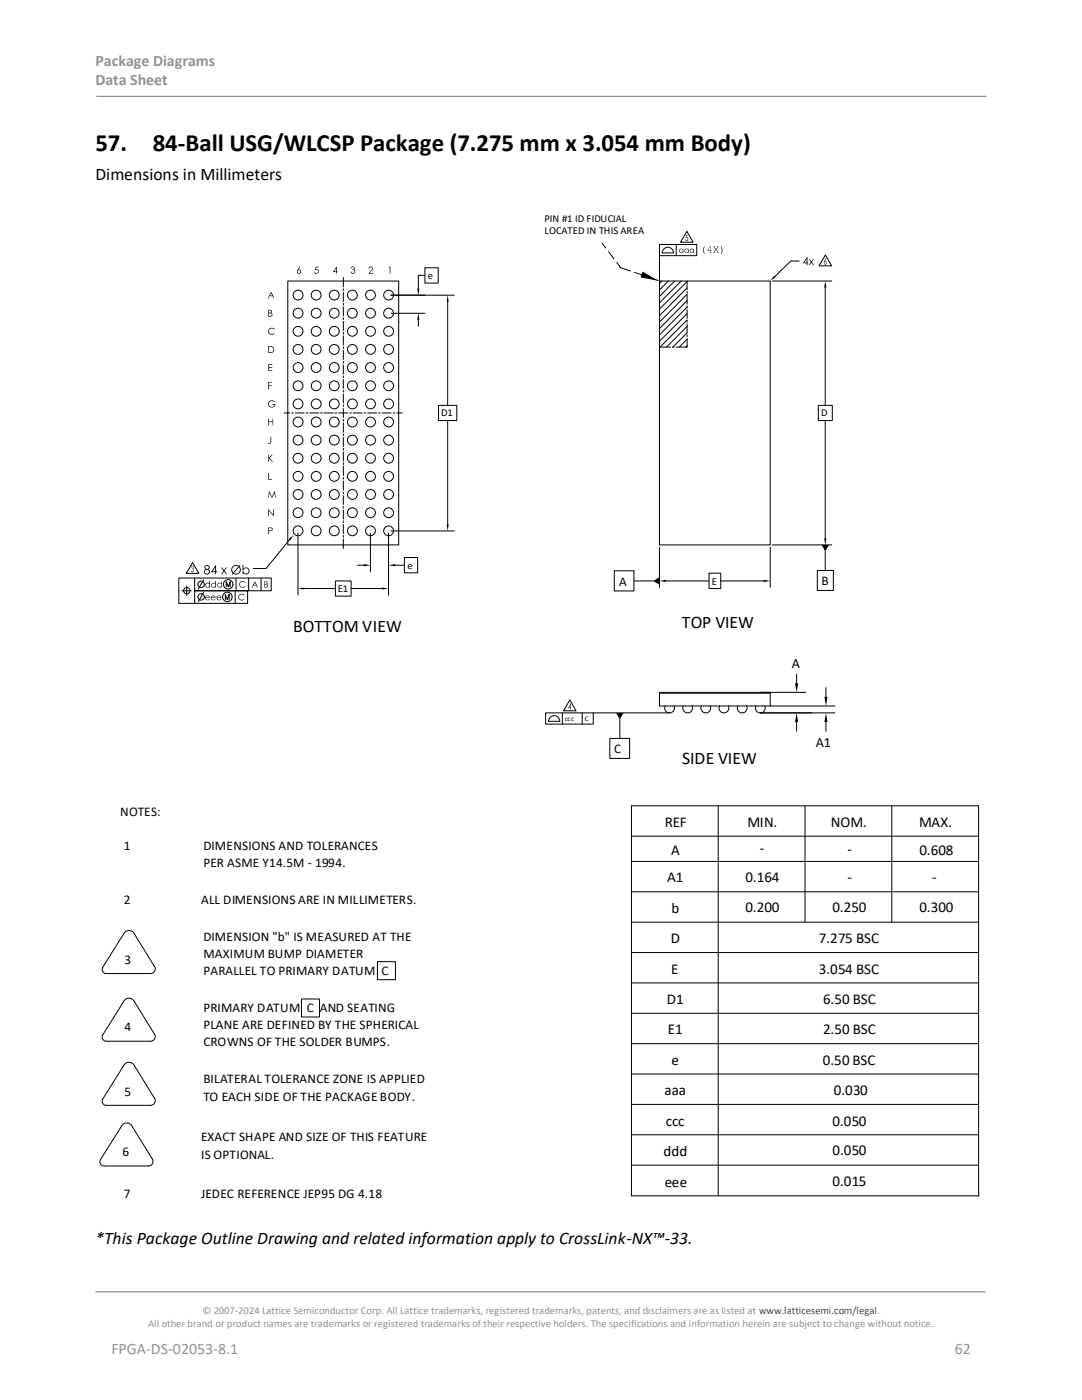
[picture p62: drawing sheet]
<svg xmlns="http://www.w3.org/2000/svg" width="216mm" height="279mm" viewBox="0 0 216 279" stroke-linecap="round" stroke-linejoin="round" font-family="sans-serif">
<defs><g id="words">
<g font-size="5">
<text x="19" y="30.1">57.</text>
<text x="30.5" y="30.1">84-Ball USG/WLCSP Package (7.275 mm x 3.054 mm Body)</text>
</g>
<g font-size="3.5">
<text x="19" y="35.9">Dimensions in Millimeters</text>
<text x="136.1" y="125.4">TOP VIEW</text>
<text x="58.5" y="126.2">BOTTOM VIEW</text>
<text x="136.1" y="152.4">SIDE VIEW</text>
<text x="19" y="248.2">*This Package Outline Drawing and related information apply to CrossLink-NX™-33.</text>
</g>
<g font-size="3.2" fill="#919195">
<text x="19" y="13.2">Package Diagrams</text>
<text x="19" y="17.1">Data Sheet</text>
<text x="22.2" y="270.2">FPGA-DS-02053-8.1</text>
<text x="190.5" y="270.2">62</text>
</g>
<g font-size="3">
<text x="132.6" y="165">REF</text>
<text x="149.1" y="165">MIN.</text>
<text x="165.8" y="165">NOM.</text>
<text x="183.4" y="165">MAX.</text>
<text x="133.9" y="170.6">A</text>
<text x="151.6" y="170.3">-</text>
<text x="169.1" y="170.4">-</text>
<text x="183.5" y="170.6">0.608</text>
<text x="133.1" y="176.1">A1</text>
<text x="148.7" y="176.1">0.164</text>
<text x="169.1" y="176">-</text>
<text x="186" y="176">-</text>
<text x="134" y="182.2">b</text>
<text x="148.7" y="182">0.200</text>
<text x="166.1" y="181.9">0.250</text>
<text x="183.5" y="182">0.300</text>
<text x="133.8" y="188.2">D</text>
<text x="163.4" y="188.2">7.275 BSC</text>
<text x="133.9" y="194.3">E</text>
<text x="163.4" y="194.4">3.054 BSC</text>
<text x="133.1" y="200.4">D1</text>
<text x="164.2" y="200.4">6.50 BSC</text>
<text x="133.3" y="206.4">E1</text>
<text x="164.2" y="206.4">2.50 BSC</text>
<text x="134" y="212.5">e</text>
<text x="164.2" y="212.5">0.50 BSC</text>
<text x="132.6" y="218.6">aaa</text>
<text x="166.4" y="218.6">0.030</text>
<text x="132.9" y="224.6">ccc</text>
<text x="166.1" y="224.6">0.050</text>
<text x="132.4" y="230.7">ddd</text>
<text x="166.1" y="230.5">0.050</text>
<text x="132.6" y="236.8">eee</text>
<text x="166.1" y="236.7">0.015</text>
</g>
<g font-size="2.8">
<text x="158" y="133.3">A</text>
<text x="162.8" y="149.2">A1</text>
</g>
<g font-size="2.7">
<text x="123.5" y="116.9">A</text>
<text x="24.7" y="180.4">2</text>
<text x="40.1" y="180.4">ALL DIMENSIONS ARE IN MILLIMETERS.</text>
<text x="24.7" y="239.2">7</text>
<text x="40.1" y="239.2">JEDEC REFERENCE JEP95 DG 4.18</text>
</g>
<g font-size="2.6">
<text x="163.9" y="116.8">B</text>
<text x="122.6" y="150.3">C</text>
<text x="24" y="162.8">NOTES:</text>
<text x="24.7" y="169.6">1</text>
<text x="40.6" y="169.6">DIMENSIONS AND TOLERANCES</text>
<text x="40.6" y="172.9">PER ASME Y14.5M - 1994.</text>
<text x="40.6" y="191.2">MAXIMUM BUMP DIAMETER</text>
<text x="40.6" y="187.9">DIMENSION &quot;b&quot; IS MEASURED AT THE</text>
<text x="24.9" y="192.3">3</text>
<text x="40.6" y="194.6">PARALLEL TO PRIMARY DATUM C</text>
<text x="40.6" y="202">PRIMARY DATUM C AND SEATING</text>
<text x="24.9" y="205.8">4</text>
<text x="40.6" y="208.8">CROWNS OF THE SOLDER BUMPS.</text>
<text x="40.6" y="205.3">PLANE ARE DEFINED BY THE SPHERICAL</text>
<text x="24.9" y="218.7">5</text>
<text x="40.6" y="216.1">BILATERAL TOLERANCE ZONE IS APPLIED</text>
<text x="40.6" y="219.7">TO EACH SIDE OF THE PACKAGE BODY.</text>
<text x="40.1" y="227.7">EXACT SHAPE AND SIZE OF THIS FEATURE</text>
<text x="24.4" y="230.8">6</text>
<text x="40.1" y="231.3">IS OPTIONAL.</text>
</g>
<g font-size="2.1">
<text x="108.7" y="44.2">PIN #1 ID FIDUCIAL</text>
<text x="108.7" y="46.8">LOCATED IN THIS AREA</text>
<text x="85.4" y="55.6">e</text>
<text x="88" y="83.1">D1</text>
<text x="163.9" y="83.1">D</text>
<text x="81.3" y="113.5">e</text>
<text x="67.4" y="118.2">E1</text>
<text x="142" y="116.7">E</text>
</g>
<g font-size="2.1" fill="#919195">
<text x="40.4" y="262.3">© 2007-2024 Lattice Semiconductor Corp. All Lattice trademarks, registered trademarks, patents, and disclaimers are as listed at www.latticesemi.com/legal.</text>
<text x="29.6" y="264.9">All other brand or product names are trademarks or registered trademarks of their respective holders. The specifications and information herein are subject to change without notice.</text>
</g>
<g font-size="1.4">
<text x="112.7" y="143.9">ccc</text>
<text x="116.7" y="143.9">C</text>
</g>
</g></defs>
<path d="M19.2 19.2h177.6M19 257.8h177.6" fill="none" stroke="#919195" stroke-width=".26"/>
<g fill="none" stroke="#000" stroke-width=".2">
<path d="M57.4 56.1h22.2v52.6h-22.2zM68.5 55.4v1.9M68.5 57.6v.4M68.5 58.4v1.8M78 58.9h12.6M84.8 53.4h2.6v3.1h-2.6zM84.8 54.9h-1.3v2.7M120.1 48.5l.8 1M121.4 50.2l1.1 1.4M123.1 52.4l.7 1M123.7 53.4l2.1 .7M126.6 54.4l1.8 .5"/>
<path d="M129.2 55.3l2.1 .7M131.6 56.1h22.1v52.6h-22.1zM131.6 51v-2.2h7.4v2.2h-7.4v5.1M132.1 56.1l-.5 .5M132.1 50.5a1.12 1.12 0 0 1 1.2-1.2 1.12 1.12 0 0 1 1.1 1.2M132.1 50.5h2.3M133.3 56.1l-1.7 1.8M134.6 56.1l-3 3.1M134.9 48.8v2.2M135.9 56.1l-4.3 4.3M137.1 46.2l1.2 2.1h-2.5zM137.1 56.2l-5.5 5.5"/>
<path d="M137.1 57.5l-5.5 5.5M137.1 58.7l-5.5 5.6M137.1 56.1v1.7M137.1 58.1v.4M137.1 58.9v1.8M154.1 56.1h11.9M159.5 52.1h-1.7l-3.2 3.1M164.7 57.4v23.5M164.7 50.9l1.2 2.2h-2.5zM68.5 60.5v.4M68.5 61.2v1.9M68.5 63.4v.4"/>
<path d="M68.5 64.1v1.9M68.5 66.3v.4M68.5 67v1.9M68.5 69.2v.4M68.5 69.9v1.8M68.5 72.1v.4M68.5 72.8v1.8M68.5 75v.4M68.5 75.7v1.8M68.5 77.9v.4M68.5 78.6v1.8M78 62.5h6.8"/>
<path d="M83.5 63.8v1.3M89.3 60.2v20.7M131.6 69.3h2.2M134.2 69.3h.3M137.1 60l-5.5 5.6M137.1 61.3l-5.5 5.5M137.1 62.6l-5.5 5.5M137.1 63.9l-5.4 5.4M137.1 65.1l-4.1 4.2M137.1 66.4l-2.8 2.9M137.1 67.7l-1.6 1.6M137.1 69l-.3 .3"/>
<path d="M137.1 61v.4M137.1 61.8v1.8M137.1 63.9v.4M137.1 64.7v1.8M137.1 66.8v.4M137.1 67.5v1.8h-2.2M56.7 82.4h1.1M58.2 82.4h.3M58.9 82.4h1.8M61.1 82.4h.3M61.8 82.4h1.8M64 82.4h.3"/>
<path d="M64.7 82.4h1.8M66.9 82.4h.3M67.6 82.4h1.8M68.5 80.8v.3M68.5 81.5v1.8M68.5 83.7v.4M68.5 84.4v1.8M68.5 86.6v.4M68.5 87.3v1.8M68.5 89.5v.3M68.5 90.2v1.8M68.5 92.4v.3"/>
<path d="M68.5 93.1v1.8M68.5 95.3v.3M68.5 96v1.8M68.5 98.2v.3M68.5 98.9v1.8M69.7 82.4h.4M70.5 82.4h1.8M72.6 82.4h.4M73.4 82.4h1.8M75.6 82.4h.3M76.3 82.4h1.8M78.5 82.4h.3"/>
<path d="M79.2 82.4h1.1M87.5 80.9h3.7v3h-3.7zM89.3 83.9v20.8M163.3 80.9h2.8v3h-2.8zM164.7 83.9v23.5M36.3 117.9h1.9M37.3 116.9v1.9M38.4 112.3l1.3 2.1h-2.5zM38.8 115.4v2.5h10.6v2.5h-13.7v-5h18.4v2.5h-15.3v2.5M40.6 115.7l-1 1.9M40.6 118.2l-1 1.9M45 119.7v-1.1l.3 1.1 .4-1.1v1.1"/>
<path d="M45.1 117.1v-1l.5 1 .3-1v1M46.9 117.9v2.5M47.1 115.4v2.5M49.6 115.4v2.5M52.1 115.4v2.5M57.7 107.8l-4.6 5.7h-2.6M59.5 106.4v12.4M60.8 117.5h6.1M66.9 115.9h3.2v3.1h-3.2zM68.5 101.1v.3M68.5 101.8v1.8M68.5 104v.3"/>
<path d="M68.5 104.7v1.8M68.5 106.9v.3M68.5 107.6v1.9M70.1 117.5h6.2M71.3 112.8h1.3M73.9 106.4v7.7M77.5 106.4v12.4M78 106h12.6M78.8 112.8h1.9M80.7 111.3h2.6v3h-2.6zM122.6 113.9h3.9v4h-3.9zM126.5 115.9h3.8"/>
<path d="M131.6 109.2v8M132.9 115.9h8.6M141.5 114.4h2.3v3.1h-2.3zM143.8 115.9h8.6M153.7 109.2v8M154.1 108.7h11.9M163.1 113.8h3.2v4h-3.2zM164.7 110.1v3.7M113.7 139.7l1.2 2.2h-2.4zM131.6 138.3h22.1M151.8 138.2h9M159 134.5v1.9"/>
<path d="M164.8 137.2v1.9M108.9 142.3h9.5v2.2h-9.5zM109.4 144h2.3M109.5 143.9a1.12 1.12 0 0 1 1.1-1.1 1.12 1.12 0 0 1 1.1 1.1M112.2 142.3v2.2M116.2 142.3v2.2M118.4 142.3h15.2M121.7 147.4h3.9v4h-3.9zM123.7 143.6v3.8M132.7 140.9a.98 .98 0 0 0 .9 1.4 .98 .98 0 0 0 .9-1.4M136.3 140.9a.98 .98 0 0 0 .9 1.4 .98 .98 0 0 0 .9-1.4M140 140.9a.98 .98 0 0 0 .8 1.4 .98 .98 0 0 0 .9-1.4"/>
<path d="M143.6 140.9a.98 .98 0 0 0 .8 1.4 .98 .98 0 0 0 .9-1.4M147.2 140.9a.98 .98 0 0 0 .9 1.4 .98 .98 0 0 0 .9-1.4M150.8 140.9a.98 .98 0 0 0 .9 1.4 .98 .98 0 0 0 .9-1.4M151.7 142.3h14.9M153.7 140.9v-2.7h-22.1v2.7h35M159 144.1v1.8M164.8 144.1v1.8M126 178h69.3M126 171.9h69.3M126 166.9h69.3M143.3 160.8v77.8M160.6 160.8v23.2"/>
<path d="M177.9 160.8v23.2M26.9 186.5l4 6.5a.92 .92 0 0 1-.9 1.3l-9.1-.1a.84 .84 0 0 1-.4-1.2l4.1-6.5a1.2 1.2 0 0 1 1.1-.8 1.2 1.2 0 0 1 1.2 .8M26.9 200l4 6.5a.92 .92 0 0 1-.9 1.3l-9.1-.1a.84 .84 0 0 1-.4-1.2M26.9 200a1.2 1.2 0 0 0-1.2-.8 1.2 1.2 0 0 0-1.1 .8l-4.1 6.5M60.2 199.4h3.5v3.6h-3.5zM75.3 191.9h3.6v3.6h-3.6zM126 196.2h69.3M126 190.1h69.3M126 184h69.3M26.9 212.8l4 6.5a.92 .92 0 0 1-.9 1.3l-9.1-.1a.84 .84 0 0 1-.4-1.2l4.1-6.5a1.2 1.2 0 0 1 1.1-.8 1.2 1.2 0 0 1 1.2 .8M126 214.3h69.3M126 208.3h69.3"/>
<path d="M126 202.2h69.3M26.4 224.9l4 6.5a.92 .92 0 0 1-.8 1.3l-9.1-.1a.84 .84 0 0 1-.4-1.2l4.1-6.5a1.2 1.2 0 0 1 1.1-.8 1.2 1.2 0 0 1 1.1 .8M126 232.5h69.3M126 226.5h69.3M126 220.4h69.3M195.4 238.7l-69.4-.1v-77.8h69.3v77.9"/>
<circle cx="59.5" cy="58.9" r=".98"/>
<circle cx="63.1" cy="58.9" r=".98"/>
<circle cx="66.7" cy="58.9" r=".98"/>
<circle cx="70.3" cy="58.9" r=".98"/>
<circle cx="73.9" cy="58.9" r=".98"/>
<circle cx="77.5" cy="58.9" r=".98"/>
<circle cx="59.5" cy="66.1" r=".98"/>
<circle cx="59.5" cy="69.7" r=".98"/>
<circle cx="59.5" cy="62.5" r=".98"/>
<circle cx="59.5" cy="77" r=".98"/>
<circle cx="59.5" cy="73.3" r=".98"/>
<circle cx="63.1" cy="66.1" r=".98"/>
<circle cx="63.1" cy="69.7" r=".98"/>
<circle cx="63.1" cy="62.5" r=".98"/>
<circle cx="63.1" cy="77" r=".98"/>
<circle cx="63.1" cy="73.3" r=".98"/>
<circle cx="66.7" cy="69.7" r=".98"/>
<circle cx="66.7" cy="66.1" r=".98"/>
<circle cx="66.7" cy="62.5" r=".98"/>
<circle cx="66.7" cy="77" r=".98"/>
<circle cx="66.7" cy="73.3" r=".98"/>
<circle cx="70.3" cy="66.1" r=".98"/>
<circle cx="70.3" cy="69.7" r=".98"/>
<circle cx="70.3" cy="62.5" r=".98"/>
<circle cx="70.3" cy="77" r=".98"/>
<circle cx="70.3" cy="73.3" r=".98"/>
<circle cx="73.9" cy="69.7" r=".98"/>
<circle cx="73.9" cy="66.1" r=".98"/>
<circle cx="73.9" cy="62.5" r=".98"/>
<circle cx="73.9" cy="77" r=".98"/>
<circle cx="73.9" cy="73.3" r=".98"/>
<circle cx="77.5" cy="66.1" r=".98"/>
<circle cx="77.5" cy="69.7" r=".98"/>
<circle cx="77.5" cy="62.5" r=".98"/>
<circle cx="77.5" cy="77" r=".98"/>
<circle cx="77.5" cy="73.3" r=".98"/>
<circle cx="59.5" cy="98.7" r=".98"/>
<circle cx="59.5" cy="84.2" r=".98"/>
<circle cx="59.5" cy="87.8" r=".98"/>
<circle cx="59.5" cy="80.6" r=".98"/>
<circle cx="59.5" cy="95.1" r=".98"/>
<circle cx="59.5" cy="91.5" r=".98"/>
<circle cx="63.1" cy="98.7" r=".98"/>
<circle cx="63.1" cy="84.2" r=".98"/>
<circle cx="63.1" cy="87.8" r=".98"/>
<circle cx="63.1" cy="80.6" r=".98"/>
<circle cx="63.1" cy="95.1" r=".98"/>
<circle cx="63.1" cy="91.5" r=".98"/>
<circle cx="66.7" cy="98.7" r=".98"/>
<circle cx="66.7" cy="87.8" r=".98"/>
<circle cx="66.7" cy="84.2" r=".98"/>
<circle cx="66.7" cy="80.6" r=".98"/>
<circle cx="66.7" cy="95.1" r=".98"/>
<circle cx="66.7" cy="91.5" r=".98"/>
<circle cx="70.3" cy="98.7" r=".98"/>
<circle cx="70.3" cy="84.2" r=".98"/>
<circle cx="70.3" cy="87.8" r=".98"/>
<circle cx="70.3" cy="80.6" r=".98"/>
<circle cx="70.3" cy="95.1" r=".98"/>
<circle cx="70.3" cy="91.5" r=".98"/>
<circle cx="73.9" cy="98.7" r=".98"/>
<circle cx="73.9" cy="87.8" r=".98"/>
<circle cx="73.9" cy="84.2" r=".98"/>
<circle cx="73.9" cy="80.6" r=".98"/>
<circle cx="73.9" cy="95.1" r=".98"/>
<circle cx="73.9" cy="91.5" r=".98"/>
<circle cx="77.5" cy="98.7" r=".98"/>
<circle cx="77.5" cy="87.8" r=".98"/>
<circle cx="77.5" cy="84.2" r=".98"/>
<circle cx="77.5" cy="80.6" r=".98"/>
<circle cx="77.5" cy="95.1" r=".98"/>
<circle cx="77.5" cy="91.5" r=".98"/>
<circle cx="37.3" cy="117.9" r=".64"/>
<circle cx="40.1" cy="116.6" r=".64"/>
<circle cx="40.1" cy="119.1" r=".64"/>
<circle cx="45.4" cy="119.1" r=".95"/>
<circle cx="45.5" cy="116.6" r=".95"/>
<circle cx="59.5" cy="105.9" r=".98"/>
<circle cx="59.5" cy="102.3" r=".98"/>
<circle cx="63.1" cy="102.3" r=".98"/>
<circle cx="63.1" cy="105.9" r=".98"/>
<circle cx="66.7" cy="105.9" r=".98"/>
<circle cx="66.7" cy="102.3" r=".98"/>
<circle cx="70.3" cy="105.9" r=".98"/>
<circle cx="70.3" cy="102.3" r=".98"/>
<circle cx="73.9" cy="105.9" r=".98"/>
<circle cx="73.9" cy="102.3" r=".98"/>
<circle cx="77.5" cy="102.3" r=".98"/>
<circle cx="77.5" cy="105.9" r=".98"/>
</g>
<g fill="#000">
<path d="M83.2 57.6h.5l-.2 1.3zM128.2 54.2l3.2 1.8-3.6-.6zM154.5 55l.3 .3-1.1 .8zM164.7 56.1l.2 1.3h-.4zM83.5 62.5l.2 1.3h-.5zM89.3 58.9l.2 1.3h-.4zM57.6 107.6l1-.8-.7 1.1zM59.5 117.5l1.3-.2v.4zM72.6 112.6l1.3 .2-1.3 .2zM76.3 117.3l1.2 .2-1.2 .2zM77.5 112.8l1.3-.2v.4zM89.1 104.7h.4l-.2 1.3z"/>
<path d="M130.3 115.9l1.3-.7v1.5zM131.6 115.9l1.3-.2v.4zM152.4 115.7l1.3 .2-1.3 .2zM163.9 108.7h1.5l-.7 1.4zM164.5 107.4h.4l-.2 1.3zM158.6 136.4h.7l-.3 1.8zM164.5 139.1h.6l-.3 1.8zM122.9 142.3h1.5l-.7 1.3zM159 142.3l.3 1.8h-.7zM164.8 142.3l.3 1.8h-.6z"/>
<path d="M54.1 58.5l-.3 .5h.5zM54.1 58.2l.6 1.4h-.1l-.2-.5h-.6l-.2 .5h-.2z" fill-rule="evenodd"/>
<path d="M59.4 54v.3l.1 .2 .4-.1v-.3l-.1-.1zM59.8 53.2l.1 .1-.3 .5 .4 .2 .1 .3-.2 .3h-.3l-.3-.2-.1-.3z" fill-rule="evenodd"/>
<path d="M63 53.2h.6v.2h-.5l-.1 .3h.4l.2 .3v.4l-.4 .2h-.3l-.2-.3h.2v.1l.4 .1 .2-.2-.1-.4h-.5z" fill-rule="evenodd"/>
<path d="M67.1 53.6l-.5 .6h.5zM67.2 53.2v1l.1 .1h-.1v.3h-.1v-.3h-.7z" fill-rule="evenodd"/>
<path d="M70.1 53.3l.5-.1 .2 .5a.18 .18 0 0 0-.2 .2 .18 .18 0 0 0 .2 .1v.4l-.1 .2h-.6l-.1-.4 .5 .3 .2-.3-.1-.2-.3-.1v-.1l.3-.2v-.2l-.3-.1-.3 .2z" fill-rule="evenodd"/>
<path d="M73.6 53.3l.3-.1 .4 .1 .1 .5-.6 .7h.6v.1h-.9l.8-.9v-.2l-.2-.2-.3 .1-.3 .2z" fill-rule="evenodd"/>
<path d="M77.6 53.2h.3v1.4h-.1v-1.2h-.2z" fill-rule="evenodd"/>
<path d="M135.6 50.1a.35 .35 0 0 0 .7 0 .35 .35 0 0 0-.7 0zM135.6 49.7l.4-.1 .2 .2 .1-.1v.8l-.1-.2-.2 .2-.5-.2v-.4z" fill-rule="evenodd"/>
<path d="M136.7 50a.32 .32 0 0 0 .6 0 .32 .32 0 0 0-.6 0zM136.7 49.7l.4-.1 .2 .2 .1-.1v.8l-.1-.2-.5 .2-.2-.2v-.4z" fill-rule="evenodd"/>
<path d="M136.9 46.9h.4l-.3 .1-.1 .3h.3l.1 .3-.2 .5h-.2l-.2-.3 .4 .2 .1-.2v-.4l-.4 .1z" fill-rule="evenodd"/>
<path d="M137.7 50a.35 .35 0 0 0 .7 0 .35 .35 0 0 0-.7 0zM137.7 49.8l.5-.2 .2 .2 .1-.1v.8l-.1-.2-.2 .2-.4-.1-.2-.2z" fill-rule="evenodd"/>
<path d="M140.5 49.1l.1 .1-.2 .8 .2 .7-.2-.3-.1-.5z" fill-rule="evenodd"/>
<path d="M141.7 49.2l-.5 .8h.5zM141.6 49.1h.2v.9h.2l-.2 .1v.2l.2 .1h-.5l.2-.1v-.2h-.5z" fill-rule="evenodd"/>
<path d="M142.3 49.2h.3l-.1 .1 .3 .4 .4-.4-.1-.1h.3l-.5 .6 .5 .6h-.4l.2-.1-.4-.4-.3 .4 .2 .1h-.4l.5-.6z" fill-rule="evenodd"/>
<path d="M143.8 49.1l.4 .7-.3 .9 .1-1z" fill-rule="evenodd"/>
<path d="M160.9 51.7l-.4 .7h.4zM161.1 51.3v1.1h.2v.1h-.2v.4h-.2v-.4h-.7z" fill-rule="evenodd"/>
<path d="M161.4 51.7h.2l.3 .5 .3-.5h.2l-.4 .6 .4 .6h-.1l-.4-.5-.4 .5h-.1l.4-.6z" fill-rule="evenodd"/>
<path d="M164.6 52.2l-.1 .3 .2 .2 .2-.4zM164.8 51.5l.1 .1-.3 .5 .3 .1 .1 .3-.2 .3h-.2l-.2-.4z" fill-rule="evenodd"/>
<path d="M53.5 72.7h.8v.1h-.6v.5h.6v.1h-.6v.5h.6v.2h-.8z" fill-rule="evenodd"/>
<path d="M53.5 76.3h.7v.1h-.5v.5h.5v.1h-.5v.7h-.2z" fill-rule="evenodd"/>
<path d="M53.7 62.5v.6l.5-.1-.1-.4zM53.7 62v.4h.4v-.4zM53.5 61.8h.5l.3 .2-.2 .5 .2 .1 .1 .3-.3 .3h-.6z" fill-rule="evenodd"/>
<path d="M53.7 69.2v1.1l.7-.1 .2-.3-.1-.5-.3-.2zM53.5 69.1h.9l.2 .3 .1 .5-.3 .5h-.9z" fill-rule="evenodd"/>
<path d="M53.7 65.6l.4-.2 .6 .2 .1 .1-.1 .1-.3-.2-.6 .1-.2 .3v.3l.5 .4h.4l.2-.2 .1 .2-.5 .2-.6-.2-.2-.4v-.4z" fill-rule="evenodd"/>
<path d="M53.7 98l.6 1.1 .5-1.1 .2 1.4-.2-1-.5 1-.6-1-.1 1h-.1z" fill-rule="evenodd"/>
<path d="M53.5 83.6h.2v.5h.7v-.5h.1v1.3h-.1v-.7h-.7v.7h-.2z" fill-rule="evenodd"/>
<path d="M53.5 90.8h.2v.5l.5-.5h.2l-.6 .6 .7 .8h-.2l-.6-.7v.7h-.2z" fill-rule="evenodd"/>
<path d="M53.5 94.4h.2v1.2h.5v.2h-.7z" fill-rule="evenodd"/>
<path d="M54 87.2h.1v1.2a.37 .37 0 0 1-.6 .1v-.2l.2 .1 .3-.1z" fill-rule="evenodd"/>
<path d="M53.7 80.1l.8-.2 .4 .2-.2 .1-.3-.2h-.3l-.5 .5 .1 .5 .5 .2 .6-.3v-.1h-.4v-.2h.5l-.2 .6-.7 .1-.3-.2-.2-.3v-.4z" fill-rule="evenodd"/>
<path d="M38.2 113l.3-.1 .1 .2-.1 .4 .2 .4-.2 .3h-.3l-.1-.3 .2 .2 .3-.1v-.4h-.2a.26 .26 0 0 0 .2-.3 .26 .26 0 0 0-.3-.3l-.2 .3z" fill-rule="evenodd"/>
<path d="M40.9 114.1a.41 .41 0 0 0 .8 0 .41 .41 0 0 0-.8 0zM41 113v.4l.5 .1a.31 .31 0 0 0 .2-.3 .31 .31 0 0 0-.2-.3zM40.9 112.9l.6-.1 .3 .3v.3l-.2 .2 .3 .3v.4l-.3 .3h-.6l-.3-.3v-.4l.3-.3-.2-.3z" fill-rule="evenodd"/>
<path d="M41 116.8a.4 .4 0 0 0 .8 0 .4 .4 0 0 0-.8 0zM41 116.5l.3-.2 .5 .2v-.6h.1v1.4h-.1v-.2l-.3 .2-.4-.1-.2-.4z" fill-rule="evenodd"/>
<path d="M41.1 119l-.1 .2h.8l-.3-.3zM41.1 118.9l.5-.1 .2 .2 .1 .3h-.9l.3 .4 .5-.2-.1 .3h-.5l-.2-.2-.1-.4z" fill-rule="evenodd"/>
<path d="M42.2 116.8a.4 .4 0 0 0 .8 0 .4 .4 0 0 0-.8 0zM42.3 116.4l.4-.1 .3 .2v-.6h.1v1.4h-.1v-.2l-.3 .2-.5-.2-.1-.5z" fill-rule="evenodd"/>
<path d="M42.3 119l-.1 .2h.7l-.3-.3zM42.2 118.9l.5-.1 .3 .2v.3h-.8l.2 .4 .6-.2-.1 .2-.5 .1-.3-.2v-.5z" fill-rule="evenodd"/>
<path d="M42.9 113.3l-.5 .7h.5zM43.1 112.7v1.3h.2v.2h-.2v.4h-.2v-.4h-.8z" fill-rule="evenodd"/>
<path d="M43.5 116.8a.37 .37 0 0 0 .7 0 .37 .37 0 0 0-.7 0zM43.5 116.4l.4-.1 .3 .2v-.6h.1v1.4l-.1-.2-.3 .2-.4-.2-.2-.5z" fill-rule="evenodd"/>
<path d="M43.4 119l-.1 .2h.7l-.2-.3zM43.3 118.9l.5-.1 .3 .2 .1 .3h-.9l.3 .4 .5-.2-.1 .2-.5 .1-.2-.1-.1-.5z" fill-rule="evenodd"/>
<path d="M44.1 113.3h.2l.4 .5 .4-.5h.2l-.5 .6 .5 .7h-.2l-.4-.6-.4 .6h-.2l.5-.7z" fill-rule="evenodd"/>
<path d="M47.7 113.2l-1 1.2a.72 .72 0 0 0 .9-.1l.3-.4zM46.5 113.2l-.2 .7 .3 .4 .9-1.2-.6-.2zM46.4 113l.7-.3 .6 .2 .2-.2 .1 .1-.2 .2 .3 .8-.3 .6-.6 .3-.6-.2-.2 .2-.2-.1 .2-.2-.2-.3-.1-.5z" fill-rule="evenodd"/>
<path d="M47.8 118.6l.5-.1 .5 .2-.1 .1-.3-.2h-.3l-.4 .4 .2 .6 .5 .1 .3-.2 .1 .1-.2 .1-.5 .1-.4-.2-.2-.6z" fill-rule="evenodd"/>
<path d="M48 116.1l.6-.1 .4 .2-.1 .1-.3-.2h-.4l-.3 .5 .2 .5 .4 .1 .4-.2v.1l-.7 .2-.3-.3-.1-.6z" fill-rule="evenodd"/>
<path d="M48.5 114a.55 .55 0 0 0 1.1 0 .55 .55 0 0 0-1.1 0zM48.4 112.7h.2v.8l.5-.3 .6 .3 .1 .6-.4 .5h-.5l-.3-.2v.2h-.2z" fill-rule="evenodd"/>
<path d="M50.9 116.3l-.3 .4h.5zM50.9 116l.6 1.3h-.2l-.2-.5h-.5l-.2 .5h-.2z" fill-rule="evenodd"/>
<path d="M52.8 116.7v.4l.5-.1v-.3zM52.8 116.1v.4h.4v-.3zM52.7 116l.7 .1-.2 .5 .3 .1v.2l-.2 .4h-.6z" fill-rule="evenodd"/>
<path d="M53.5 101.7l1 1v-1h.1v1.3l-.9-1v1h-.2z" fill-rule="evenodd"/>
<path d="M53.7 105.4v.5h.4l.2-.2-.1-.3zM53.5 105.3h.7l.2 .2-.1 .4-.6 .1v.6h-.2z" fill-rule="evenodd"/>
<path d="M113.8 140.7l-.3 .5h.3zM113.9 140.3l.1 1-.2 .3v-.3h-.4z" fill-rule="evenodd"/>
</g>
<use href="#words"/>
</svg>
